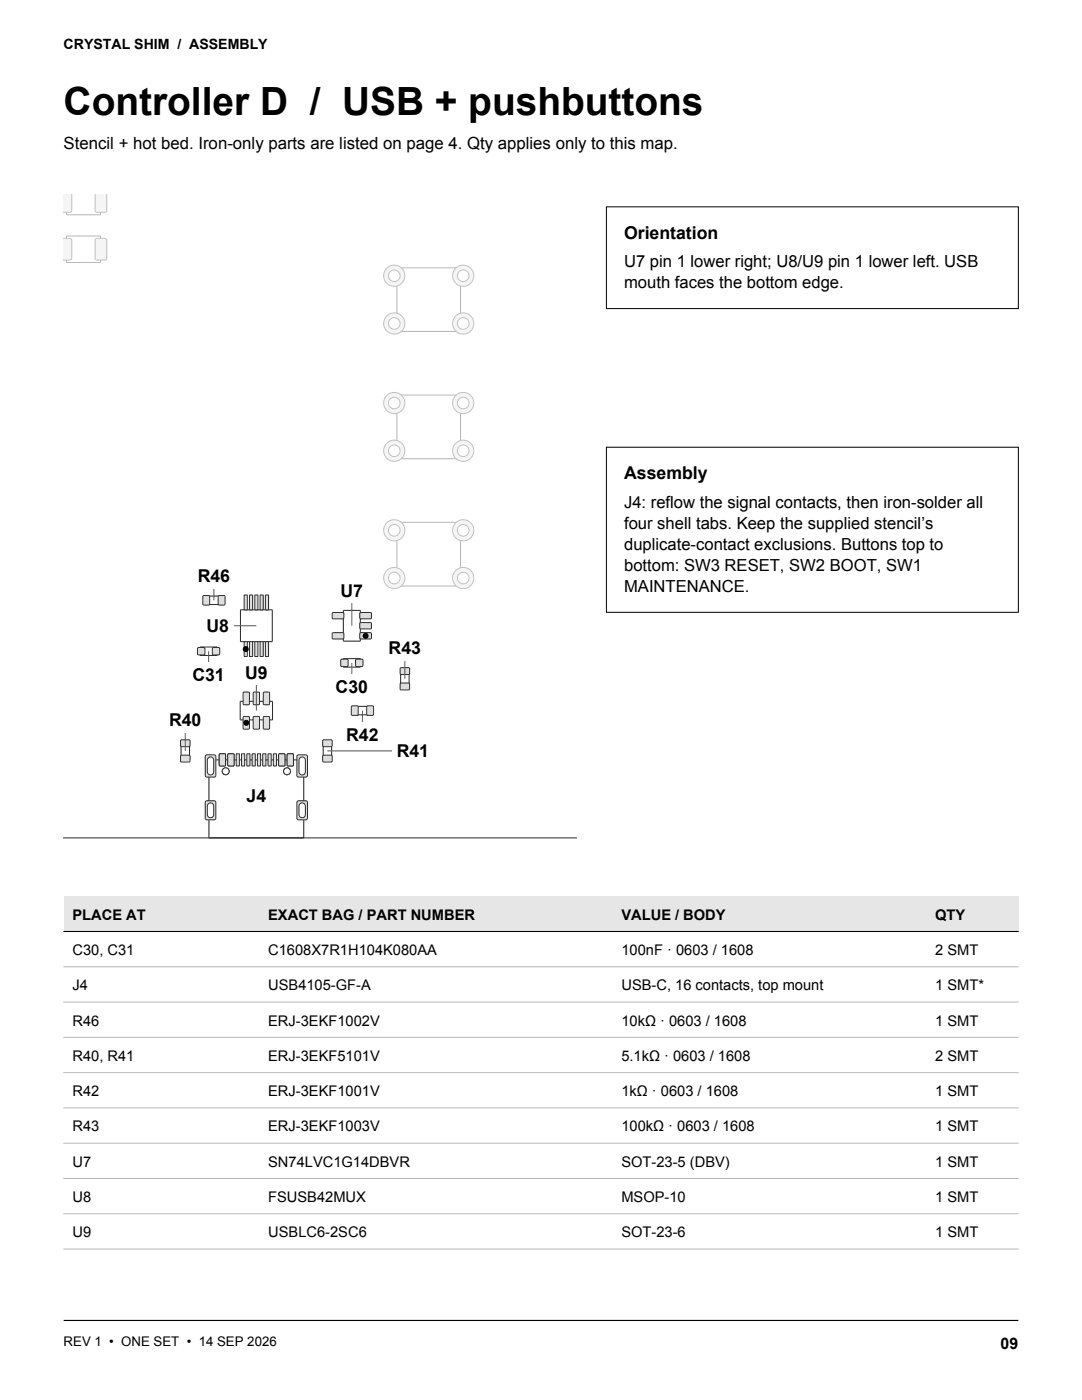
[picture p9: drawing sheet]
<svg xmlns="http://www.w3.org/2000/svg" width="216mm" height="279mm" viewBox="0 0 216 279" stroke-linecap="round" stroke-linejoin="round" font-family="sans-serif">
<defs><g id="words">
<text font-size="7.8" x="12.7" y="22.9">Controller D / USB + pushbuttons</text>
<g font-size="3.5">
<text x="124.5" y="47.6">Orientation</text>
<text x="124.5" y="95.6">Assembly</text>
<text x="39.5" y="116.2">R46</text>
<text x="67.9" y="119.1">U7</text>
<text x="41.2" y="126.1">U8</text>
<text x="77.6" y="130.6">R43</text>
<text x="38.4" y="135.9">C31</text>
<text x="48.9" y="135.4">U9</text>
<text x="67" y="138.2">C30</text>
<text x="33.7" y="145">R40</text>
<text x="69.1" y="147.8">R42</text>
<text x="79.2" y="151.1">R41</text>
<text x="49.2" y="160">J4</text>
</g>
<text font-size="3.4" x="12.7" y="29.8">Stencil + hot bed. Iron-only parts are listed on page 4. Qty applies only to this map.</text>
<g font-size="3.3">
<text x="124.5" y="53.3">U7 pin 1 lower right; U8/U9 pin 1 lower left. USB</text>
<text x="124.5" y="57.5">mouth faces the bottom edge.</text>
<text x="124.5" y="101.3">J4: reflow the signal contacts, then iron-solder all</text>
<text x="124.5" y="105.5">four shell tabs. Keep the supplied stencil’s</text>
<text x="124.5" y="109.7">duplicate-contact exclusions. Buttons top to</text>
<text x="124.5" y="113.9">bottom: SW3 RESET, SW2 BOOT, SW1</text>
<text x="124.5" y="118.1">MAINTENANCE.</text>
</g>
<text font-size="3.2" x="199.7" y="269.2">09</text>
<g font-size="2.9">
<text x="14.5" y="183.6">PLACE AT</text>
<text x="53.5" y="183.6">EXACT BAG / PART NUMBER</text>
<text x="124" y="183.6">VALUE / BODY</text>
<text x="186.6" y="183.6">QTY</text>
<text x="14.5" y="190.6">C30, C31</text>
<text x="53.5" y="190.6">C1608X7R1H104K080AA</text>
<text x="124" y="190.6">100nF · 0603 / 1608</text>
<text x="186.6" y="190.6">2 SMT</text>
<text x="14.5" y="197.6">J4</text>
<text x="53.5" y="197.6">USB4105-GF-A</text>
<text x="124" y="197.6">USB-C, 16 contacts, top mount</text>
<text x="186.6" y="197.6">1 SMT*</text>
<text x="14.5" y="204.7">R46</text>
<text x="53.5" y="204.7">ERJ-3EKF1002V</text>
<text x="124" y="204.7">10kΩ · 0603 / 1608</text>
<text x="186.6" y="204.7">1 SMT</text>
<text x="14.5" y="211.7">R40, R41</text>
<text x="53.5" y="211.7">ERJ-3EKF5101V</text>
<text x="124" y="211.7">5.1kΩ · 0603 / 1608</text>
<text x="186.6" y="211.7">2 SMT</text>
<text x="14.5" y="218.8">R42</text>
<text x="53.5" y="218.8">ERJ-3EKF1001V</text>
<text x="124" y="218.8">1kΩ · 0603 / 1608</text>
<text x="186.6" y="218.8">1 SMT</text>
<text x="14.5" y="225.8">R43</text>
<text x="53.5" y="225.8">ERJ-3EKF1003V</text>
<text x="124" y="225.8">100kΩ · 0603 / 1608</text>
<text x="186.6" y="225.8">1 SMT</text>
<text x="14.5" y="232.8">U7</text>
<text x="53.5" y="232.8">SN74LVC1G14DBVR</text>
<text x="124" y="232.8">SOT-23-5 (DBV)</text>
<text x="186.6" y="232.8">1 SMT</text>
<text x="14.5" y="239.9">U8</text>
<text x="53.5" y="239.9">FSUSB42MUX</text>
<text x="124" y="239.9">MSOP-10</text>
<text x="186.6" y="239.9">1 SMT</text>
<text x="14.5" y="246.9">U9</text>
<text x="53.5" y="246.9">USBLC6-2SC6</text>
<text x="124" y="246.9">SOT-23-6</text>
<text x="186.6" y="246.9">1 SMT</text>
</g>
<text font-size="2.8" x="12.7" y="9.9">CRYSTAL SHIM / ASSEMBLY</text>
<text font-size="2.6" x="12.7" y="268.6">REV 1 • ONE SET • 14 SEP 2026</text>
</g></defs>
<path d="M12.7 263.5h190.5" fill="none" stroke="#000" stroke-width=".23"/>
<path d="M12.7 167.2h102.4" fill="none" stroke="#666" stroke-width=".28"/>
<path d="M13.3 38.8v4.1h6.7v-4.1" fill="none" stroke="#b8b8b8" stroke-width=".2"/>
<g fill="#f5f5f5" stroke="#c2c2c2" stroke-width=".2">
<path d="M12.6 38.8h1.7v3.2l-.2 .3-1.5 .1z" fill-rule="evenodd"/>
<path d="M19 38.8h2.3v3.2l-.2 .3-1.7 .1-.4-.2z" fill-rule="evenodd"/>
</g>
<path d="M68.5 131.4h3.4v1.7h-3.4z" fill="none" stroke="#242424" stroke-width=".2"/>
<g fill="#dedede" stroke="#2e2e2e" stroke-width=".2">
<path d="M68 131.6h1.4v1.4h-1.4z" fill-rule="evenodd"/>
<path d="M71 131.6h1.4v1.4h-1.4z" fill-rule="evenodd"/>
</g>
<path d="M39.9 129.1h3.4v1.7h-3.4z" fill="none" stroke="#242424" stroke-width=".2"/>
<g fill="#dedede" stroke="#2e2e2e" stroke-width=".2">
<path d="M42.4 129.3h1.4v1.3h-1.4z" fill-rule="evenodd"/>
<path d="M39.5 129.3h1.3v1.3h-1.3z" fill-rule="evenodd"/>
</g>
<path d="M13.3 47.1h6.7v5.3h-6.7z" fill="none" stroke="#b8b8b8" stroke-width=".2"/>
<g fill="#f5f5f5" stroke="#c2c2c2" stroke-width=".2">
<path d="M12.6 47.6h1.4l.3 .2v3.7l-.2 .4h-1.5z" fill-rule="evenodd"/>
<path d="M19.2 47.6h1.7l.4 .2v3.7l-.2 .4h-1.7l-.4-.2v-3.8z" fill-rule="evenodd"/>
</g>
<path d="M41.7 151.7h18.9v15.5h-18.9z" fill="none" stroke="#242424" stroke-width=".2"/>
<circle cx="45" cy="153.9" r=".69" fill="#dedede" stroke="#2e2e2e" stroke-width=".2"/>
<circle cx="45" cy="153.9" r=".69" fill="#fff" stroke="#2e2e2e" stroke-width=".2"/>
<circle cx="57.3" cy="153.9" r=".69" fill="#dedede" stroke="#2e2e2e" stroke-width=".2"/>
<circle cx="57.3" cy="153.9" r=".69" fill="#fff" stroke="#2e2e2e" stroke-width=".2"/>
<g fill="#dedede" stroke="#2e2e2e" stroke-width=".2">
<path d="M43.8 150.5h1.2v2.3h-1.2z" fill-rule="evenodd"/>
<path d="M45.5 150.5h1.1v2.3h-1.1z" fill-rule="evenodd"/>
<path d="M48.2 150.5h.6l-.1 2.4-.5-.1z" fill-rule="evenodd"/>
<path d="M50.3 150.5h.6l-.1 2.4-.5-.1z" fill-rule="evenodd"/>
<path d="M51.4 150.5h.6l-.1 2.4-.5-.1z" fill-rule="evenodd"/>
<path d="M53.5 150.5h.6l-.1 2.4-.5-.1z" fill-rule="evenodd"/>
<path d="M55.7 150.5h1.1v2.3h-1.1z" fill-rule="evenodd"/>
<path d="M57.4 150.5h1.1v2.3h-1.1z" fill-rule="evenodd"/>
<path d="M57.4 150.5h1.1v2.3h-1.1z" fill-rule="evenodd"/>
<path d="M55.7 150.5h1.1v2.3h-1.1z" fill-rule="evenodd"/>
<path d="M54.6 150.5h.6l-.1 2.4-.6-.1z" fill-rule="evenodd"/>
<path d="M52.5 150.5h.6l-.1 2.4-.6-.1z" fill-rule="evenodd"/>
<path d="M49.3 150.5h.6l-.1 2.4-.6-.1z" fill-rule="evenodd"/>
<path d="M47.2 150.5h.6l-.1 2.4-.6-.1z" fill-rule="evenodd"/>
<path d="M45.5 150.5h1.1v2.3h-1.1z" fill-rule="evenodd"/>
<path d="M43.8 150.5h1.2v2.3h-1.2z" fill-rule="evenodd"/>
<path d="M41.1 150.7l1.6-.1 .3 .2 .1 3.9-.2 .3-1.6 .1-.3-.2v-3.9z" fill-rule="evenodd"/>
</g>
<path d="M41.6 151.3a.63 .63 0 0 1 .7-.2 .63 .63 0 0 1 .3 .6v2.3a.63 .63 0 0 1-.6 .7 .63 .63 0 0 1-.6-.7v-2.3z" fill-rule="evenodd" fill="#fff" stroke="#2e2e2e" stroke-width=".2"/>
<path d="M41.1 159.9l1.6-.1 .3 .2 .1 3.3-.2 .3h-1.6l-.3-.1v-3.4z" fill-rule="evenodd" fill="#dedede" stroke="#2e2e2e" stroke-width=".2"/>
<path d="M41.6 160.4a.63 .63 0 0 1 .7-.1 .63 .63 0 0 1 .3 .6v1.7a.63 .63 0 0 1-.6 .6 .63 .63 0 0 1-.6-.6v-1.7z" fill-rule="evenodd" fill="#fff" stroke="#2e2e2e" stroke-width=".2"/>
<path d="M59.4 150.7l1.6-.1 .3 .2 .1 3.9-.2 .3-1.6 .1-.3-.2-.1-3.9z" fill-rule="evenodd" fill="#dedede" stroke="#2e2e2e" stroke-width=".2"/>
<path d="M59.8 151.3a.63 .63 0 0 1 .7-.2 .63 .63 0 0 1 .4 .6v2.3a.63 .63 0 0 1-.6 .7 .63 .63 0 0 1-.6-.7v-2.3z" fill-rule="evenodd" fill="#fff" stroke="#2e2e2e" stroke-width=".2"/>
<path d="M59.4 159.9l1.6-.1 .3 .2 .1 3.3-.2 .3h-1.6l-.3-.1-.1-3.4z" fill-rule="evenodd" fill="#dedede" stroke="#2e2e2e" stroke-width=".2"/>
<path d="M59.8 160.4a.63 .63 0 0 1 .7-.1 .63 .63 0 0 1 .4 .6v1.7a.63 .63 0 0 1-.6 .6 .63 .63 0 0 1-.6-.6v-1.7z" fill-rule="evenodd" fill="#fff" stroke="#2e2e2e" stroke-width=".2"/>
<path d="M36.1 148.2h1.7v3.4h-1.7z" fill="none" stroke="#242424" stroke-width=".2"/>
<g fill="#dedede" stroke="#2e2e2e" stroke-width=".2">
<path d="M36.1 150.8h1.8v1.2h-1.8z" fill-rule="evenodd"/>
<path d="M36.1 147.7h1.8v1.2h-1.8z" fill-rule="evenodd"/>
</g>
<path d="M64.5 148.2h1.7v3.4h-1.7z" fill="none" stroke="#242424" stroke-width=".2"/>
<g fill="#dedede" stroke="#2e2e2e" stroke-width=".2">
<path d="M64.4 150.8h1.8v1.2h-1.8z" fill-rule="evenodd"/>
<path d="M64.4 147.7h1.8v1.2h-1.8z" fill-rule="evenodd"/>
</g>
<path d="M70.6 141h3.4v1.7h-3.4z" fill="none" stroke="#242424" stroke-width=".2"/>
<g fill="#dedede" stroke="#2e2e2e" stroke-width=".2">
<path d="M70.2 140.9h1.2v1.8h-1.2z" fill-rule="evenodd"/>
<path d="M73.2 140.9h1.3v1.8h-1.3z" fill-rule="evenodd"/>
</g>
<path d="M79.9 133.8h1.7v3.4h-1.7z" fill="none" stroke="#242424" stroke-width=".2"/>
<g fill="#dedede" stroke="#2e2e2e" stroke-width=".2">
<path d="M79.9 136.4h1.8v1.2h-1.8z" fill-rule="evenodd"/>
<path d="M79.9 133.3h1.8v1.3h-1.8z" fill-rule="evenodd"/>
</g>
<path d="M41 119h3.4v1.7h-3.4z" fill="none" stroke="#242424" stroke-width=".2"/>
<g fill="#dedede" stroke="#2e2e2e" stroke-width=".2">
<path d="M40.5 118.9h1.3v1.8h-1.3z" fill-rule="evenodd"/>
<path d="M43.6 118.9h1.2v1.8h-1.2z" fill-rule="evenodd"/>
</g>
<path d="M79.2 104.2h12.7v12.7h-12.7z" fill="none" stroke="#b8b8b8" stroke-width=".2"/>
<circle cx="78.7" cy="105.8" r="2.12" fill="#f5f5f5" stroke="#c2c2c2" stroke-width=".2"/>
<circle cx="78.7" cy="105.8" r="1.16" fill="#fff" stroke="#c2c2c2" stroke-width=".2"/>
<circle cx="92.4" cy="105.8" r="2.12" fill="#f5f5f5" stroke="#c2c2c2" stroke-width=".2"/>
<circle cx="92.4" cy="105.8" r="1.16" fill="#fff" stroke="#c2c2c2" stroke-width=".2"/>
<circle cx="78.7" cy="115.4" r="2.12" fill="#f5f5f5" stroke="#c2c2c2" stroke-width=".2"/>
<circle cx="78.7" cy="115.4" r="1.16" fill="#fff" stroke="#c2c2c2" stroke-width=".2"/>
<circle cx="92.4" cy="115.4" r="2.12" fill="#f5f5f5" stroke="#c2c2c2" stroke-width=".2"/>
<circle cx="92.4" cy="115.4" r="1.16" fill="#fff" stroke="#c2c2c2" stroke-width=".2"/>
<path d="M79.2 78.8h12.7v12.7h-12.7z" fill="none" stroke="#b8b8b8" stroke-width=".2"/>
<circle cx="78.7" cy="80.4" r="2.12" fill="#f5f5f5" stroke="#c2c2c2" stroke-width=".2"/>
<circle cx="78.7" cy="80.4" r="1.16" fill="#fff" stroke="#c2c2c2" stroke-width=".2"/>
<circle cx="92.4" cy="80.4" r="2.12" fill="#f5f5f5" stroke="#c2c2c2" stroke-width=".2"/>
<circle cx="92.4" cy="80.4" r="1.16" fill="#fff" stroke="#c2c2c2" stroke-width=".2"/>
<circle cx="78.7" cy="90" r="2.12" fill="#f5f5f5" stroke="#c2c2c2" stroke-width=".2"/>
<circle cx="78.7" cy="90" r="1.16" fill="#fff" stroke="#c2c2c2" stroke-width=".2"/>
<circle cx="92.4" cy="90" r="2.12" fill="#f5f5f5" stroke="#c2c2c2" stroke-width=".2"/>
<circle cx="92.4" cy="90" r="1.16" fill="#fff" stroke="#c2c2c2" stroke-width=".2"/>
<path d="M79.2 53.4h12.7v12.7h-12.7z" fill="none" stroke="#b8b8b8" stroke-width=".2"/>
<circle cx="78.7" cy="55" r="2.12" fill="#f5f5f5" stroke="#c2c2c2" stroke-width=".2"/>
<circle cx="78.7" cy="55" r="1.16" fill="#fff" stroke="#c2c2c2" stroke-width=".2"/>
<circle cx="92.4" cy="55" r="2.12" fill="#f5f5f5" stroke="#c2c2c2" stroke-width=".2"/>
<circle cx="92.4" cy="55" r="1.16" fill="#fff" stroke="#c2c2c2" stroke-width=".2"/>
<circle cx="78.7" cy="64.6" r="2.12" fill="#f5f5f5" stroke="#c2c2c2" stroke-width=".2"/>
<circle cx="78.7" cy="64.6" r="1.16" fill="#fff" stroke="#c2c2c2" stroke-width=".2"/>
<circle cx="92.4" cy="64.6" r="2.12" fill="#f5f5f5" stroke="#c2c2c2" stroke-width=".2"/>
<circle cx="92.4" cy="64.6" r="1.16" fill="#fff" stroke="#c2c2c2" stroke-width=".2"/>
<path d="M68.5 121.8h3.4v6.2h-3.4z" fill="none" stroke="#242424" stroke-width=".2"/>
<g fill="#dedede" stroke="#2e2e2e" stroke-width=".2">
<path d="M71.8 126.3h2.3v1.2h-2.3z" fill-rule="evenodd"/>
<path d="M71.8 124.3h2.3v1.2h-2.3z" fill-rule="evenodd"/>
<path d="M71.8 122.3h2.3v1.1h-2.3z" fill-rule="evenodd"/>
<path d="M66.3 122.3h2.3v1.1h-2.3z" fill-rule="evenodd"/>
<path d="M66.3 126.3h2.3v1.2h-2.3z" fill-rule="evenodd"/>
</g>
<circle cx="73" cy="126.9" r=".6" fill="#000"/>
<path d="M48 121.7h6.3v6.4h-6.3z" fill="none" stroke="#242424" stroke-width=".2"/>
<g fill="#dedede" stroke="#2e2e2e" stroke-width=".2">
<path d="M48.7 128.1l.7 .1-.1 2.8-.6-.1z" fill-rule="evenodd"/>
<path d="M49.8 128.1l.6 .1-.1 2.8-.5-.1z" fill-rule="evenodd"/>
<path d="M50.9 128.1l.6 .1-.1 2.8-.6-.1z" fill-rule="evenodd"/>
<path d="M51.9 128.1l.6 .1-.1 2.8-.5-.1z" fill-rule="evenodd"/>
<path d="M53 128.1l.6 .1-.1 2.8-.5-.1z" fill-rule="evenodd"/>
<path d="M53 118.8h.6l-.1 2.9-.5-.1z" fill-rule="evenodd"/>
<path d="M51.9 118.8h.6l-.1 2.9-.5-.1z" fill-rule="evenodd"/>
<path d="M50.9 118.8h.6l-.1 2.9-.6-.1z" fill-rule="evenodd"/>
<path d="M49.8 118.8h.6l-.1 2.9-.5-.1z" fill-rule="evenodd"/>
<path d="M48.7 118.8h.7l-.1 2.9-.6-.1z" fill-rule="evenodd"/>
</g>
<circle cx="49" cy="129.5" r=".6" fill="#000"/>
<path d="M47.9 140h6.5v3.7h-6.5z" fill="none" stroke="#242424" stroke-width=".2"/>
<g fill="#dedede" stroke="#2e2e2e" stroke-width=".2">
<path d="M48.6 143h1.1v2.5h-1.1z" fill-rule="evenodd"/>
<path d="M50.6 143h1.1v2.5h-1.1z" fill-rule="evenodd"/>
<path d="M52.6 143h1.1v2.5h-1.1z" fill-rule="evenodd"/>
<path d="M52.6 138.2h1.1v2.4h-1.1z" fill-rule="evenodd"/>
<path d="M50.6 138.2h1.1v2.4h-1.1z" fill-rule="evenodd"/>
<path d="M48.6 138.2h1.1v2.4h-1.1z" fill-rule="evenodd"/>
</g>
<circle cx="49.1" cy="144.3" r=".6" fill="#000"/>
<path d="M48.3 156.4h5.7v4.9h-5.7z" fill-rule="evenodd" fill="#fff"/>
<path d="M70.2 117.9v7" fill="none" stroke="#595959" stroke-width=".2"/>
<path d="M67.1 115.5h6.2v4.9h-6.2z" fill-rule="evenodd" fill="#fff"/>
<path d="M51.2 134.2v7.6" fill="none" stroke="#595959" stroke-width=".2"/>
<path d="M48 131.8h6.3v4.9h-6.3z" fill-rule="evenodd" fill="#fff"/>
<path d="M43.4 124.9h7.8" fill="none" stroke="#595959" stroke-width=".2"/>
<path d="M40.3 122.4h6.3v5h-6.3z" fill-rule="evenodd" fill="#fff"/>
<path d="M70.2 132.3v4.7" fill="none" stroke="#595959" stroke-width=".2"/>
<path d="M66.1 134.5h8.2v5h-8.2z" fill-rule="evenodd" fill="#fff"/>
<path d="M41.6 130v4.7" fill="none" stroke="#595959" stroke-width=".2"/>
<path d="M37.5 132.2h8.2v5h-8.2z" fill-rule="evenodd" fill="#fff"/>
<path d="M42.7 115v4.8" fill="none" stroke="#595959" stroke-width=".2"/>
<path d="M38.6 112.5h8.2v4.9h-8.2z" fill-rule="evenodd" fill="#fff"/>
<path d="M72.3 141.8v4.8" fill="none" stroke="#595959" stroke-width=".2"/>
<path d="M68.2 144.2h8.2v4.9h-8.2z" fill-rule="evenodd" fill="#fff"/>
<path d="M37 143.8v6.1" fill="none" stroke="#595959" stroke-width=".2"/>
<path d="M32.9 141.3h8.2v4.9h-8.2z" fill-rule="evenodd" fill="#fff"/>
<path d="M65.3 149.9h17.1" fill="none" stroke="#595959" stroke-width=".2"/>
<path d="M78.3 147.4h8.2v4.9h-8.2z" fill-rule="evenodd" fill="#fff"/>
<path d="M80.8 129.4v6.1" fill="none" stroke="#595959" stroke-width=".2"/>
<path d="M76.7 126.9h8.2v4.9h-8.2z" fill-rule="evenodd" fill="#fff"/>
<path d="M121 41.3h82.2v20.3h-82.2zM121 89.3h82.2v32.9h-82.2z" fill="none" stroke="#000" stroke-width=".2"/>
<path d="M12.7 178.9h190.5v7h-190.5z" fill-rule="evenodd" fill="#e6e6e6"/>
<path d="M12.7 185.9h190.5" fill="none" stroke="#000" stroke-width=".21"/>
<path d="M12.7 192.9h190.5M12.7 200h190.5M12.7 207h190.5M12.7 214.1h190.5M12.7 221.1h190.5M12.7 228.1h190.5M12.7 235.2h190.5M12.7 242.2h190.5M12.7 249.3h190.5" fill="none" stroke="#b8b8b8" stroke-width=".2"/>
<use href="#words"/>
</svg>
